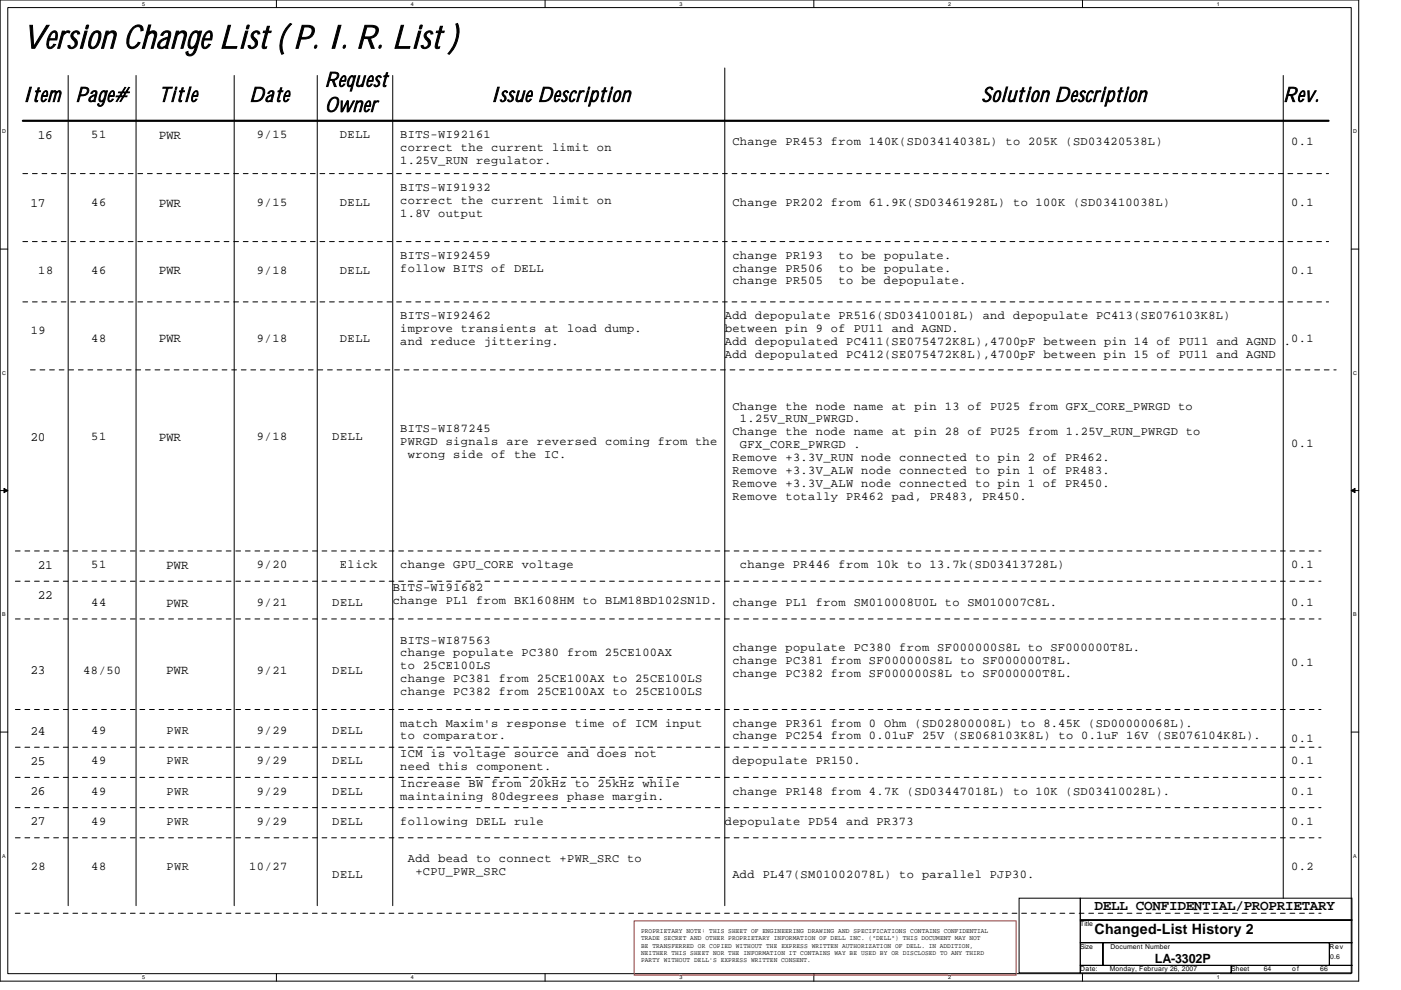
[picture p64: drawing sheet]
<svg xmlns="http://www.w3.org/2000/svg" width="297mm" height="210mm" viewBox="0 0 297 210" stroke-linecap="round" stroke-linejoin="round" font-family="sans-serif">
<defs><g id="words">
<text font-size="6.9" x="4.8" y="10.2">Version Change List ( P. I. R. List )</text>
<g font-size="4.3">
<text x="4.8" y="21.5">Item</text>
<text x="16" y="21.5">Page#</text>
<text x="33.7" y="21.5">Title</text>
<text x="52.8" y="21.5">Date</text>
<text x="68.9" y="18.4">Request</text>
<text x="68.9" y="23.7">Owner</text>
<text x="104" y="21.5">Issue Description</text>
<text x="208.1" y="21.5">Solution Description</text>
<text x="272.1" y="21.5">Rev.</text>
</g>
<g font-size="3">
<text x="232.1" y="193">DELL CONFIDENTIAL/PROPRIETARY</text>
<text x="232.1" y="198.1">Changed-List History 2</text>
</g>
<g font-size="2.7">
<text x="8" y="29.4">16</text>
<text x="33.7" y="29.4">PWR</text>
<text x="6.4" y="43.8">17</text>
<text x="33.7" y="43.8">PWR</text>
<text x="33.7" y="58.2">PWR</text>
<text x="33.7" y="72.6">PWR</text>
<text x="6.4" y="93.4">20</text>
<text x="33.7" y="93.4">PWR</text>
<text x="8" y="120.6">21</text>
<text x="35.3" y="120.6">PWR</text>
<text x="8" y="127">22</text>
<text x="35.3" y="128.6">PWR</text>
<text x="6.4" y="143">23</text>
<text x="35.3" y="143">PWR</text>
<text x="6.4" y="155.8">24</text>
<text x="6.4" y="162.2">25</text>
<text x="6.4" y="168.6">26</text>
<text x="6.4" y="175">27</text>
<text x="244.9" y="204.2">LA-3302P</text>
</g>
<g font-size="2.5">
<text x="19.3" y="29.3">51</text>
<text x="54.5" y="29.3">9/15</text>
<text x="72" y="29.3">DELL</text>
<text x="84.9" y="29.3">BITS-WI92161</text>
<text x="84.9" y="32">correct the current limit on</text>
<text x="84.9" y="34.7">1.25V_RUN regulator.</text>
<text x="155.3" y="30.8">Change PR453 from 140K(SD03414038L) to 205K (SD03420538L)</text>
<text x="273.7" y="30.8">0.1</text>
<text x="84.9" y="40.4">BITS-WI91932</text>
<text x="19.3" y="43.6">46</text>
<text x="54.5" y="43.6">9/15</text>
<text x="72" y="43.6">DELL</text>
<text x="84.9" y="43.2">correct the current limit on</text>
<text x="84.9" y="45.9">1.8V output</text>
<text x="155.3" y="43.6">Change PR202 from 61.9K(SD03461928L) to 100K (SD03410038L)</text>
<text x="273.7" y="43.6">0.1</text>
<text x="8.1" y="58">18</text>
<text x="19.3" y="58">46</text>
<text x="54.5" y="58">9/18</text>
<text x="72" y="58">DELL</text>
<text x="84.9" y="54.8">BITS-WI92459</text>
<text x="84.9" y="57.6">follow BITS of DELL</text>
<text x="155.3" y="54.8">change PR193</text>
<text x="155.3" y="57.6">change PR506</text>
<text x="177.8" y="54.8">to be populate.</text>
<text x="177.8" y="57.6">to be populate.</text>
<text x="273.7" y="58">0.1</text>
<text x="155.3" y="60.3">change PR505</text>
<text x="177.8" y="60.3">to be depopulate.</text>
<text x="6.5" y="70.8">19</text>
<text x="84.9" y="67.6">BITS-WI92462</text>
<text x="84.9" y="70.4">improve transients at load dump.</text>
<text x="153.7" y="67.6">Add depopulate PR516(SD03410018L) and depopulate PC413(SE076103K8L)</text>
<text x="153.7" y="70.4">between pin 9 of PU11 and AGND.</text>
<text x="19.3" y="72.5">48</text>
<text x="54.5" y="72.5">9/18</text>
<text x="72" y="72.5">DELL</text>
<text x="84.9" y="73.1">and reduce jittering.</text>
<text x="153.7" y="73.1">Add depopulated PC411(SE075472K8L),4700pF between pin 14 of PU11 and AGND .</text>
<text x="153.7" y="75.8">Add depopulated PC412(SE075472K8L),4700pF between pin 15 of PU11 and AGND</text>
<text x="273.7" y="72.5">0.1</text>
<text x="155.3" y="86.8">Change the node name at pin 13 of PU25 from GFX_CORE_PWRGD to</text>
<text x="156.9" y="89.6">1.25V_RUN_PWRGD.</text>
<text x="19.3" y="93.3">51</text>
<text x="54.5" y="93.3">9/18</text>
<text x="70.5" y="93.3">DELL</text>
<text x="84.9" y="91.7">BITS-WI87245</text>
<text x="84.9" y="94.4">PWRGD signals are reversed coming from the</text>
<text x="155.3" y="92.3">Change the node name at pin 28 of PU25 from 1.25V_RUN_PWRGD to</text>
<text x="156.9" y="95">GFX_CORE_PWRGD .</text>
<text x="273.7" y="94.8">0.1</text>
<text x="86.5" y="97.1">wrong side of the IC.</text>
<text x="155.3" y="97.8">Remove +3.3V_RUN node connected to pin 2 of PR462.</text>
<text x="155.3" y="100.5">Remove +3.3V_ALW node connected to pin 1 of PR483.</text>
<text x="155.3" y="103.2">Remove +3.3V_ALW node connected to pin 1 of PR450.</text>
<text x="155.3" y="106">Remove totally PR462 pad, PR483, PR450.</text>
<text x="19.3" y="120.5">51</text>
<text x="54.5" y="120.5">9/20</text>
<text x="72" y="120.5">Elick</text>
<text x="83.3" y="125.3">BITS-WI91682</text>
<text x="84.9" y="120.5">change GPU_CORE voltage</text>
<text x="156.9" y="120.5">change PR446 from 10k to 13.7k(SD03413728L)</text>
<text x="273.7" y="120.5">0.1</text>
<text x="19.3" y="128.5">44</text>
<text x="54.5" y="128.5">9/21</text>
<text x="70.5" y="128.5">DELL</text>
<text x="83.3" y="128">change PL1 from BK1608HM to BLM18BD102SN1D.</text>
<text x="155.3" y="128.5">change PL1 from SM010008U0L to SM010007C8L.</text>
<text x="273.7" y="128.5">0.1</text>
<text x="84.9" y="136.5">BITS-WI87563</text>
<text x="17.6" y="142.9">48/50</text>
<text x="54.5" y="142.9">9/21</text>
<text x="70.5" y="142.9">DELL</text>
<text x="84.9" y="139.2">change populate PC380 from 25CE100AX</text>
<text x="84.9" y="141.9">to 25CE100LS</text>
<text x="155.3" y="138">change populate PC380 from SF000000S8L to SF000000T8L.</text>
<text x="155.3" y="140.8">change PC381 from SF000000S8L to SF000000T8L.</text>
<text x="155.3" y="143.5">change PC382 from SF000000S8L to SF000000T8L.</text>
<text x="273.7" y="141.3">0.1</text>
<text x="84.9" y="144.7">change PC381 from 25CE100AX to 25CE100LS</text>
<text x="84.9" y="147.4">change PC382 from 25CE100AX to 25CE100LS</text>
<text x="19.3" y="155.7">49</text>
<text x="35.3" y="155.7">PWR</text>
<text x="54.5" y="155.7">9/29</text>
<text x="70.5" y="155.7">DELL</text>
<text x="84.9" y="154.1">match Maxim's response time of ICM input</text>
<text x="155.3" y="154.1">change PR361 from 0 Ohm (SD02800008L) to 8.45K (SD00000068L).</text>
<text x="84.9" y="156.8">to comparator.</text>
<text x="84.9" y="160.5">ICM is voltage source and does not</text>
<text x="155.3" y="156.8">change PC254 from 0.01uF 25V (SE068103K8L) to 0.1uF 16V (SE076104K8L).</text>
<text x="273.7" y="157.3">0.1</text>
<text x="19.3" y="162.1">49</text>
<text x="35.3" y="162.1">PWR</text>
<text x="54.5" y="162.1">9/29</text>
<text x="70.5" y="162.1">DELL</text>
<text x="84.9" y="166.9">Increase BW from 20kHz to 25kHz while</text>
<text x="84.9" y="163.2">need this component.</text>
<text x="155.3" y="162.1">depopulate PR150.</text>
<text x="273.7" y="162.1">0.1</text>
<text x="19.3" y="168.5">49</text>
<text x="35.3" y="168.5">PWR</text>
<text x="54.5" y="168.5">9/29</text>
<text x="70.5" y="168.5">DELL</text>
<text x="84.9" y="169.6">maintaining 80degrees phase margin.</text>
<text x="155.3" y="168.5">change PR148 from 4.7K (SD03447018L) to 10K (SD03410028L).</text>
<text x="273.7" y="168.5">0.1</text>
<text x="19.3" y="174.9">49</text>
<text x="35.3" y="174.9">PWR</text>
<text x="54.5" y="174.9">9/29</text>
<text x="70.5" y="174.9">DELL</text>
<text x="84.9" y="174.9">following DELL rule</text>
<text x="153.7" y="174.9">depopulate PD54 and PR373</text>
<text x="273.7" y="174.9">0.1</text>
<text x="6.5" y="184.5">28</text>
<text x="19.3" y="184.5">48</text>
<text x="35.3" y="184.5">PWR</text>
<text x="52.8" y="184.5">10/27</text>
<text x="86.5" y="182.9">Add bead to connect +PWR_SRC to</text>
<text x="88.1" y="185.6">+CPU_PWR_SRC</text>
<text x="273.7" y="184.5">0.2</text>
<text x="70.5" y="186.1">DELL</text>
<text x="155.3" y="186.1">Add PL47(SM01002078L) to parallel PJP30.</text>
</g>
<g font-size="1.4">
<text x="135.9" y="197.8">PROPRIETARY NOTE: THIS SHEET OF ENGINEERING DRAWING AND SPECIFICATIONS CONTAINS CONFIDENTIAL</text>
<text x="229" y="196.4">Title</text>
<text x="135.9" y="199.4">TRADE SECRET AND OTHER PROPRIETARY INFORMATION OF DELL INC. (&quot;DELL&quot;) THIS DOCUMENT MAY NOT</text>
<text x="135.9" y="200.9">BE TRANSFERRED OR COPIED WITHOUT THE EXPRESS WRITTEN AUTHORIZATION OF DELL. IN ADDITION,</text>
<text x="135.9" y="202.5">NEITHER THIS SHEET NOR THE INFORMATION IT CONTAINS WAY BE USED BY OR DISCLOSED TO ANY THIRD</text>
<text x="229" y="201.2">Size</text>
<text x="235.4" y="201.2">Document Number</text>
<text x="281.9" y="201.2">Rev</text>
<text x="282" y="203.2">0.6</text>
<text x="135.9" y="204">PARTY WITHOUT DELL'S EXPRESS WRITTEN CONSENT.</text>
<text x="229" y="206">Date:</text>
<text x="235.3" y="205.8">Monday, February 26, 2007</text>
<text x="261" y="206">Sheet</text>
<text x="267.9" y="205.8">64</text>
<text x="274" y="206">of</text>
<text x="279.9" y="205.8">66</text>
</g>
<g font-size="1.1">
<text x="30.1" y="1.2">5</text>
<text x="87.1" y="1.2">4</text>
<text x="144" y="1.2">3</text>
<text x="201" y="1.2">2</text>
<text x="258" y="1.2">1</text>
<text x=".4" y="28.2">D</text>
<text x="286.9" y="28.2">D</text>
<text x=".4" y="79.4">C</text>
<text x="286.9" y="79.4">C</text>
<text x=".4" y="130.6">B</text>
<text x="286.9" y="130.6">B</text>
<text x=".4" y="181.8">A</text>
<text x="286.9" y="181.8">A</text>
<text x="30.1" y="207.6">5</text>
<text x="87.1" y="207.6">4</text>
<text x="144" y="207.6">3</text>
<text x="201" y="207.6">2</text>
<text x="258" y="207.6">1</text>
</g>
</g></defs>
<path d="M0 0h288.1v208h-288.1zM1.6 1.6h284.9v204.8h-284.9z" fill="none" stroke="#000" stroke-width=".21"/>
<g fill="#fff">
<path d="M30.1 .2h.6v1.2h-.6z"/>
<path d="M30.1 206.6h.6v1.3h-.6z"/>
</g>
<path d="M58.6 0v1.6M58.6 206.4v1.6" fill="none" stroke="#000" stroke-width=".21"/>
<g fill="#fff">
<path d="M87.1 .2h.6v1.2h-.6z"/>
<path d="M87.1 206.6h.6v1.3h-.6z"/>
</g>
<path d="M115.6 0v1.6M115.6 206.4v1.6" fill="none" stroke="#000" stroke-width=".21"/>
<g fill="#fff">
<path d="M144 .2h.6v1.2h-.6z"/>
<path d="M144 206.6h.6v1.3h-.6z"/>
</g>
<path d="M172.5 0v1.6M172.5 206.4v1.6" fill="none" stroke="#000" stroke-width=".21"/>
<g fill="#fff">
<path d="M201 .2h.6v1.2h-.6z"/>
<path d="M201 206.6h.6v1.3h-.6z"/>
</g>
<path d="M229.5 0v1.6M229.5 206.4v1.6" fill="none" stroke="#000" stroke-width=".21"/>
<g fill="#fff">
<path d="M258 .2h.6v1.2h-.6z"/>
<path d="M258 206.6h.6v1.3h-.6z"/>
<path d="M.4 27.2h.8v1.3h-.8z"/>
<path d="M286.9 27.2h.8v1.3h-.8z"/>
<path d="M.4 78.4h.8v1.3h-.8z"/>
<path d="M286.9 78.4h.8v1.3h-.8z"/>
</g>
<path d="M0 52.8h1.6M286.5 52.8h1.6" fill="none" stroke="#000" stroke-width=".21"/>
<g fill="#fff">
<path d="M.4 129.6h.8v1.3h-.8z"/>
<path d="M286.9 129.6h.7v1.3h-.7z"/>
</g>
<path d="M0 104h1.6M286.5 104h1.6" fill="none" stroke="#000" stroke-width=".21"/>
<path d="M.8 103.5l.8 .5-.8 .5zM286.5 104l.8-.5v1z" fill="#000" stroke="#000" stroke-width=".21"/>
<g fill="#fff">
<path d="M.4 180.8h.8v1.3h-.8z"/>
<path d="M286.9 180.8h.7v1.3h-.7z"/>
</g>
<g fill="none" stroke="#000" stroke-width=".21">
<path d="M14.5 16v176M28.8 16v176M49.7 16v176M67.3 16v176M83.3 16v176M153.7 14.4v177.6M272.1 16v174.4M0 155.2h1.6M286.5 155.2h1.6M216.1 190.4h12.9v15.9h-12.9zM229 190.4h57.6v4.7h-57.6zM229 195.1h57.6v4.8h-57.6z"/>
<path d="M229 199.9h4.8v4.8h-4.8zM233.8 199.9h48.1v4.8h-48.1zM281.9 199.9h4.7v4.8h-4.7zM229 204.7h32v1.6h-32zM261 204.7h25.6v1.6h-25.6z"/>
</g>
<path d="M4.8 25.6h276.9" fill="none" stroke="#000" stroke-width=".47"/>
<path d="M134.5 195.2h80.9v11.6h-80.9z" fill="none" stroke="#f00" stroke-width=".21"/>
<g fill="none" stroke="#000" stroke-width=".21" stroke-dasharray="1 1 1 1 1 1 1 1">
<path d="M4.8 36.8h276.9M4.8 51.2h276.9M4.8 64h276.9M6.5 78.4h276.8M3.3 116.8h276.8M3.3 123.2h276.8M3.3 131.2h276.8M3.3 150.4h276.8M3.3 158.4h276.8M3.3 164.8h276.8M3.3 171.2h276.8M3.3 177.6h276.8"/>
<path d="M3.3 193.6h276.8"/>
</g>
<use href="#words"/>
</svg>
